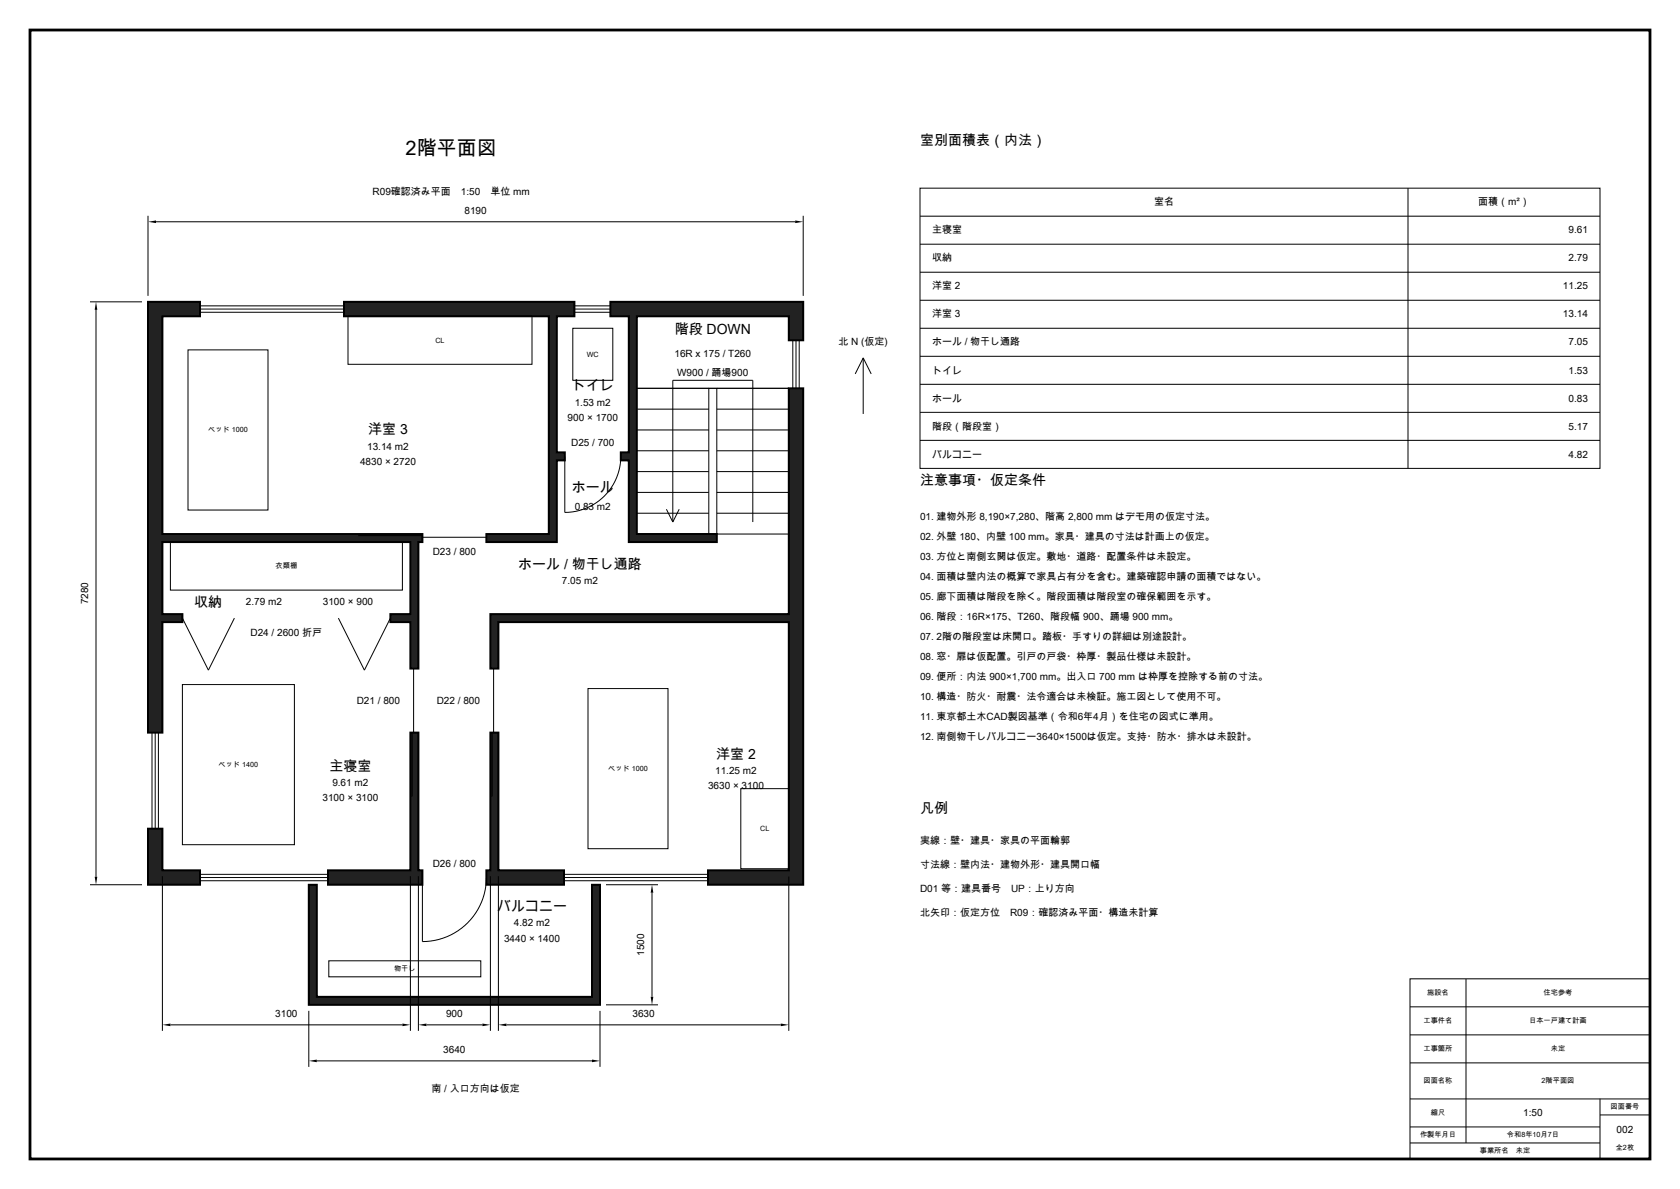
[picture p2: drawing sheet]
<svg xmlns="http://www.w3.org/2000/svg" width="420mm" height="297mm" viewBox="0 0 420 297" stroke-linecap="round" stroke-linejoin="round" font-family="sans-serif">
<defs><g id="words">
<text font-size="5" x="101.4" y="38.6">2階平面図</text>
<g font-size="3.5">
<text x="230" y="36.1">室別面積表（内法）</text>
<text x="168.7" y="83.5">階段 DOWN</text>
<text x="142.9" y="97.5">トイレ</text>
<text x="92" y="108.5">洋室 3</text>
<text x="142.9" y="122.8">ホール</text>
<text x="230" y="121.1">注意事項・仮定条件</text>
<text x="129.5" y="142.1">ホール / 物干し通路</text>
<text x="48.5" y="151.5">収納</text>
<text x="179" y="189.5">洋室 2</text>
<text x="82.4" y="192.5">主寝室</text>
<text x="230" y="203.1">凡例</text>
<text x="124.2" y="227.5">バルコニー</text>
</g>
<g font-size="2.5">
<text x="93.1" y="48.8">R09確認済み平面　1:50　単位 mm</text>
<text x="116.1" y="53.4">8190</text>
<text x="288.5" y="51.3">室名</text>
<text x="369.5" y="51.3">面積（m²）</text>
<text x="233" y="58.3">主寝室</text>
<text x="392.1" y="58.3">9.61</text>
<text x="233" y="65.3">収納</text>
<text x="392.1" y="65.3">2.79</text>
<text x="233" y="72.3">洋室 2</text>
<text x="390.7" y="72.3">11.25</text>
<text x="233" y="79.3">洋室 3</text>
<text x="390.7" y="79.3">13.14</text>
<text x="168.6" y="89.2">16R x 175 / T260</text>
<text x="209.6" y="86.2">北 N (仮定)</text>
<text x="233" y="86.3">ホール / 物干し通路</text>
<text x="392.1" y="86.3">7.05</text>
<text x="169.3" y="94">W900 / 踊場900</text>
<text x="233" y="93.3">トイレ</text>
<text x="392.1" y="93.3">1.53</text>
<text x="143.7" y="101.3">1.53 m2</text>
<text x="233" y="100.3">ホール</text>
<text x="392.1" y="100.3">0.83</text>
<text x="141.9" y="105.2">900 × 1700</text>
<text x="233" y="107.3">階段（階段室）</text>
<text x="392.1" y="107.3">5.17</text>
<text x="91.8" y="112.3">13.14 m2</text>
<text x="142.8" y="111.3">D25 / 700</text>
<text x="90" y="116.2">4830 × 2720</text>
<text x="233" y="114.3">バルコニー</text>
<text x="392.1" y="114.3">4.82</text>
<text x="143.7" y="127.5">0.83 m2</text>
<text x="230" y="129.8">01. 建物外形 8,190×7,280、階高 2,800 mm はデモ用の仮定寸法。</text>
<text x="230" y="134.8">02. 外壁 180、内壁 100 mm。家具・建具の寸法は計画上の仮定。</text>
<text x="108.2" y="138.7">D23 / 800</text>
<text x="230" y="139.8">03. 方位と南側玄関は仮定。敷地・道路・配置条件は未設定。</text>
<text x="140.5" y="145.9">7.05 m2</text>
<text x="230" y="144.8">04. 面積は壁内法の概算で家具占有分を含む。建築確認申請の面積ではない。</text>
<text x="230" y="149.8">05. 廊下面積は階段を除く。階段面積は階段室の確保範囲を示す。</text>
<text x="22" y="151" transform="rotate(-90 22 151)">7280</text>
<text x="61.5" y="151.2">2.79 m2</text>
<text x="80.7" y="151.2">3100 × 900</text>
<text x="230" y="154.8">06. 階段：16R×175、T260、階段幅 900、踊場 900 mm。</text>
<text x="62.6" y="158.8">D24 / 2600 折戸</text>
<text x="230" y="159.8">07. 2階の階段室は床開口。踏板・手すりの詳細は別途設計。</text>
<text x="230" y="164.8">08. 窓・扉は仮配置。引戸の戸袋・枠厚・製品仕様は未設計。</text>
<text x="230" y="169.8">09. 便所：内法 900×1,700 mm。出入口 700 mm は枠厚を控除する前の寸法。</text>
<text x="89.2" y="175.8">D21 / 800</text>
<text x="109.2" y="175.8">D22 / 800</text>
<text x="230" y="174.8">10. 構造・防火・耐震・法令適合は未検証。施工図として使用不可。</text>
<text x="230" y="179.8">11. 東京都土木CAD製図基準（令和6年4月）を住宅の図式に準用。</text>
<text x="230" y="184.8">12. 南側物干しバルコニー3640×1500は仮定。支持・防水・排水は未設計。</text>
<text x="83.1" y="196.3">9.61 m2</text>
<text x="177" y="197.2">3630 × 3100</text>
<text x="178.8" y="193.3">11.25 m2</text>
<text x="80.6" y="200.2">3100 × 3100</text>
<text x="230" y="210.8">実線：壁・建具・家具の平面輪郭</text>
<text x="108.2" y="216.5">D26 / 800</text>
<text x="230" y="216.8">寸法線：壁内法・建物外形・建具開口幅</text>
<text x="230" y="222.8">D01 等：建具番号　UP：上り方向</text>
<text x="128.5" y="231.3">4.82 m2</text>
<text x="230" y="228.8">北矢印：仮定方位　R09：確認済み平面・構造未計算</text>
<text x="126" y="235.2">3440 × 1400</text>
<text x="161.1" y="238.8" transform="rotate(-90 161.1 238.8)">1500</text>
<text x="68.8" y="254.1">3100</text>
<text x="111.5" y="254.1">900</text>
<text x="158.1" y="254.1">3630</text>
<text x="110.8" y="263.1">3640</text>
<text x="107.9" y="272.8">南 / 入口方向は仮定</text>
<text x="380.8" y="278.8">1:50</text>
<text x="404.2" y="283">002</text>
</g>
<g font-size="1.8">
<text x="108.8" y="85.6">CL</text>
<text x="146.7" y="89.1">WC</text>
<text x="52" y="108">ベッド 1000</text>
<text x="68.9" y="142">衣類棚</text>
<text x="54.6" y="191.6">ベッド 1400</text>
<text x="152" y="192.6">ベッド 1000</text>
<text x="190" y="207.6">CL</text>
<text x="98.5" y="242.6">物干し</text>
<text x="356.8" y="248.6">施設名</text>
<text x="385.9" y="248.6">住宅参考</text>
<text x="355.9" y="255.6">工事件名</text>
<text x="382.3" y="255.6">日本一戸建て計画</text>
<text x="355.9" y="262.6">工事箇所</text>
<text x="387.7" y="262.6">未定</text>
<text x="355.9" y="270.6">図面名称</text>
<text x="385.4" y="270.6">2階平面図</text>
<text x="357.7" y="278.6">縮尺</text>
<text x="402.6" y="277.1">図面番号</text>
<text x="355" y="284.1">作製年月日</text>
<text x="376.7" y="284.1">令和8年10月7日</text>
<text x="403.9" y="287.4">全2枚</text>
<text x="369.9" y="288.1">事業所名　未定</text>
</g>
</g></defs>
<path d="M7.5 7.5h405v282h-405z" fill="none" stroke="#000" stroke-width=".7" stroke-linecap="butt"/>
<g fill="none" stroke="#000" stroke-width=".25">
<path d="M230 47h170v70h-170zM230 54h170M352 47v70M230 61h170M230 68h170M230 75h170M230 82h170M230 89h170M230 96h170M230 103h170M230 110h170M352.5 244.5h60v45h-60z"/>
<path d="M352.5 251.5h60M352.5 258.5h60M366.5 244.5v41M352.5 265.5h60M352.5 274.5h60M400 274.5v15M400 278.5h12.5M352.5 281.5h47.5M352.5 285.5h47.5"/>
</g>
<g fill="#222" stroke="#000" stroke-width=".5">
<path d="M77.2 221h2v28h68.8v-28h2v30h-72.8z" fill-rule="evenodd"/>
<path d="M37 207h3.6v10.4h9.4v3.6h-13z" fill-rule="evenodd"/>
<path d="M37 75.4h13v3.6h-9.4v54.4h65v2h-1v31.6h-2v-11.6h-5v-2h5v-18h-62v18h5v2h-5v27.6h-3.6z" fill-rule="evenodd"/>
<path d="M86 75.4h57.6v3.6h-4.4v34h2v2h-2v20.4h-17.6v-2h15.6v-54.4h-51.2z" fill-rule="evenodd"/>
<path d="M152.6 75.4h48.2v9.6h-3.6v-6h-38v54.4h20v2h-22v-20.4h-2v-2h2v-34h-4.6z" fill-rule="evenodd"/>
<path d="M122.6 153.4h74.6v-56.4h3.6v124h-23.8v-3.6h20.2v-62h-72.6v11.6h-2z" fill-rule="evenodd"/>
<path d="M122.6 183h2v34.4h16.4v3.6h-19.4v-3.6h1z" fill-rule="evenodd"/>
<path d="M102.6 183h2v34.4h1v3.6h-23.6v-3.6h20.6z" fill-rule="evenodd"/>
</g>
<g fill="none" stroke="#000" stroke-width=".25">
<path d="M37 53.9v20M39 55.4h159.8M200.8 53.9v20M22.5 75.4h13M24 77.4v141.6M50 78h36M50 77.2h36M50 76.4h36M87 79h46v12h-46zM143.6 78h9M143.6 77.2h9M143.6 76.4h9"/>
<path d="M47 87.4h20v40h-20zM143.2 82h10v13h-10zM159.2 97h38M177.2 97h2v36.4h-2zM198.2 85v12M199 85v12M199.8 85v12M215.8 89.4v14M215.8 89.4l-2 4M215.8 89.4l2 4M141.2 114v14a14 14 0 0 0 14-14M159.2 117.8h18"/>
<path d="M159.2 112.6h18M159.2 107.4h18M159.2 102.2h18M179.2 117.8h18M179.2 112.6h18M179.2 107.4h18M179.2 102.2h18M42.6 135.4h58v12h-58zM89.6 133.8h16M105.6 134.2h16M159.2 133.4h18M159.2 128.2h18"/>
<path d="M159.2 123h18M166.6 127.2l1.6 3.2M168.2 130.4v-35.4h20v35.4M169.8 127.2l-1.6 3.2M179.2 133.4h18M179.2 128.2h18M179.2 123h18M45.6 154.4l6.5 13 6.5-13M84.6 154.4l6.5 13 6.5-13M45.6 171h28v40h-28zM103.4 167v16M123.4 167v16"/>
<path d="M147 172h20v40h-20zM38 183v24M38.8 183v24M39.6 183v24M103 183v16M123 183v16M185.2 197h12v20h-12zM40.6 218.9v38.6M50 219.2h32M50 218.4h32M102.6 218.9v38.6M104.6 218.9v38.6"/>
<path d="M105.6 219.2v16a16 16 0 0 0 16-16M122.6 218.9v38.6M124.6 218.9v38.6M141 219.2h36M141 218.4h36M197.2 218.9v38.6M22.5 221h13M50 220h32M141 220h36M151.5 221h13M163 223v26M42.6 256h58"/>
<path d="M77.2 252.5v14M82.2 240h38v4h-38zM106.6 256h14M126.6 256h68.6M150 252.5v14M151.5 251h13M79.2 265h68.8"/>
</g>
<g fill="#000">
<path d="M37 55.4l2-.3v.6zM198.8 55.1l2 .3-2 .3zM24 75.4l.3 2h-.6zM23.7 219h.6l-.3 2zM163 221l.3 2h-.6zM40.6 256l2-.3v.6zM100.6 255.7l2 .3-2 .3zM104.6 256l2-.3v.6zM120.6 255.7l2 .3-2 .3zM124.6 256l2-.3v.6zM162.7 249h.6l-.3 2zM195.2 255.7l2 .3-2 .3z"/>
<path d="M77.2 265l2-.3v.6zM148 264.7l2 .3-2 .3z"/>
</g>
<use href="#words"/>
</svg>
